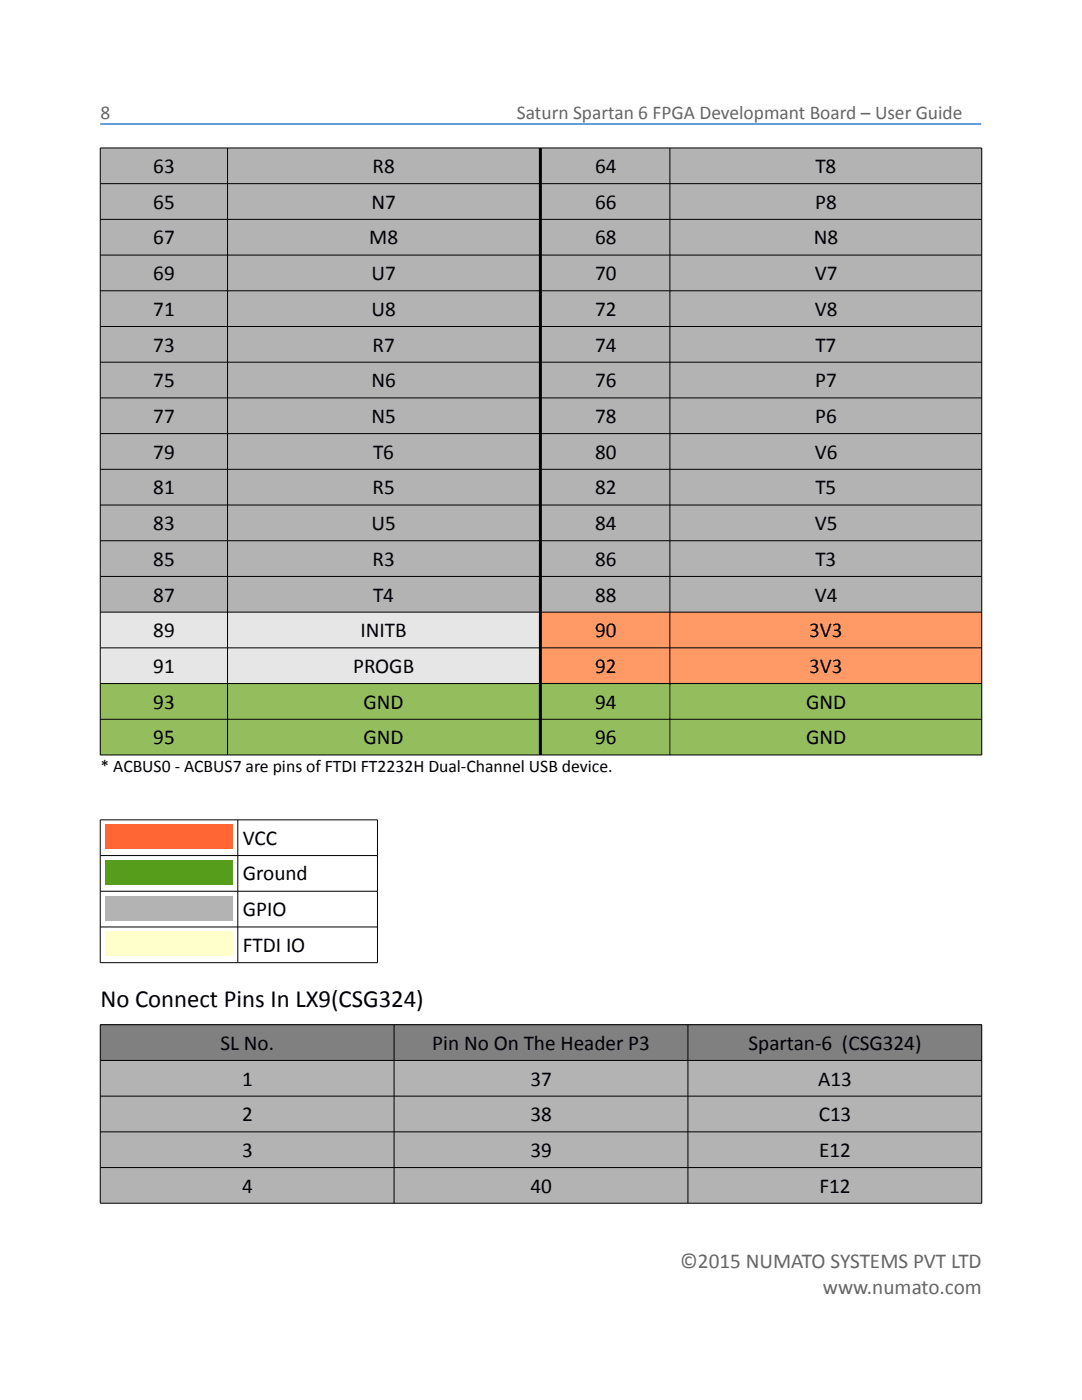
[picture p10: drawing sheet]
<svg xmlns="http://www.w3.org/2000/svg" width="216mm" height="279mm" viewBox="0 0 216 279" stroke-linecap="round" stroke-linejoin="round" font-family="sans-serif">
<defs><g id="words">
<text font-size="4.9" fill="#00000a" x="20" y="201">No Connect Pins In LX9(CSG324)</text>
<g font-size="4.2" fill="#00000a">
<text x="30.6" y="34.5">63</text>
<text x="74.3" y="34.5">R8</text>
<text x="118.7" y="34.5">64</text>
<text x="162.7" y="34.5">T8</text>
<text x="30.6" y="41.7">65</text>
<text x="74.1" y="41.7">N7</text>
<text x="118.7" y="41.7">66</text>
<text x="162.7" y="41.7">P8</text>
<text x="30.6" y="48.8">67</text>
<text x="73.7" y="48.8">M8</text>
<text x="118.7" y="48.8">68</text>
<text x="162.4" y="48.8">N8</text>
<text x="30.6" y="55.9">69</text>
<text x="74.1" y="55.9">U7</text>
<text x="118.7" y="55.9">70</text>
<text x="162.6" y="55.9">V7</text>
<text x="30.6" y="63">71</text>
<text x="74.1" y="63">U8</text>
<text x="118.7" y="63">72</text>
<text x="162.6" y="63">V8</text>
<text x="30.6" y="70.2">73</text>
<text x="74.3" y="70.2">R7</text>
<text x="118.7" y="70.2">74</text>
<text x="162.7" y="70.2">T7</text>
<text x="30.6" y="77.3">75</text>
<text x="74.1" y="77.3">N6</text>
<text x="118.7" y="77.3">76</text>
<text x="162.7" y="77.3">P7</text>
<text x="30.6" y="84.4">77</text>
<text x="74.1" y="84.4">N5</text>
<text x="118.7" y="84.4">78</text>
<text x="162.7" y="84.4">P6</text>
<text x="30.6" y="91.5">79</text>
<text x="74.4" y="91.5">T6</text>
<text x="118.7" y="91.5">80</text>
<text x="162.6" y="91.5">V6</text>
<text x="30.6" y="98.7">81</text>
<text x="74.3" y="98.7">R5</text>
<text x="118.7" y="98.7">82</text>
<text x="162.7" y="98.7">T5</text>
<text x="30.6" y="105.8">83</text>
<text x="74.1" y="105.8">U5</text>
<text x="118.7" y="105.8">84</text>
<text x="162.6" y="105.8">V5</text>
<text x="30.6" y="112.9">85</text>
<text x="74.3" y="112.9">R3</text>
<text x="118.7" y="112.9">86</text>
<text x="162.7" y="112.9">T3</text>
<text x="30.6" y="120.1">87</text>
<text x="74.4" y="120.1">T4</text>
<text x="118.7" y="120.1">88</text>
<text x="162.6" y="120.1">V4</text>
<text x="30.6" y="127.2">89</text>
<text x="71.9" y="127.2">INITB</text>
<text x="118.7" y="127.2">90</text>
<text x="161.5" y="127.2">3V3</text>
<text x="30.6" y="134.3">91</text>
<text x="70.4" y="134.3">PROGB</text>
<text x="118.7" y="134.3">92</text>
<text x="161.5" y="134.3">3V3</text>
<text x="30.6" y="141.4">93</text>
<text x="72.5" y="141.4">GND</text>
<text x="118.7" y="141.4">94</text>
<text x="160.8" y="141.4">GND</text>
<text x="30.6" y="148.6">95</text>
<text x="72.5" y="148.6">GND</text>
<text x="118.7" y="148.6">96</text>
<text x="160.8" y="148.6">GND</text>
<text x="48.4" y="168.6">VCC</text>
<text x="48.4" y="175.7">Ground</text>
<text x="48.4" y="182.8">GPIO</text>
<text x="48.4" y="190">FTDI IO</text>
<text x="44" y="209.5">SL No.</text>
<text x="86.3" y="209.5">Pin No On The Header P3</text>
<text x="149.4" y="209.5">Spartan-6 (CSG324)</text>
<text x="48.3" y="216.6">1</text>
<text x="105.9" y="216.6">37</text>
<text x="163.3" y="216.6">A13</text>
<text x="48.3" y="223.8">2</text>
<text x="105.9" y="223.8">38</text>
<text x="163.4" y="223.8">C13</text>
<text x="48.3" y="230.9">3</text>
<text x="105.9" y="230.9">39</text>
<text x="163.4" y="230.9">E12</text>
<text x="48.3" y="238">4</text>
<text x="105.9" y="238">40</text>
<text x="163.5" y="238">F12</text>
</g>
<g font-size="4.2" fill="#666">
<text x="135.7" y="253.1">©2015 NUMATO SYSTEMS PVT LTD</text>
<text x="164.2" y="258.3">www.numato.com</text>
</g>
<g font-size="3.9" fill="#666">
<text x="20" y="23.7">8</text>
<text x="103.1" y="23.7">Saturn Spartan 6 FPGA Developmant Board – User Guide</text>
</g>
<text font-size="3.5" fill="#00000a" x="20" y="154">* ACBUS0 - ACBUS7 are pins of FTDI FT2232H Dual-Channel USB device.</text>
</g></defs>
<g fill="#b3b3b3">
<path d="M20 29.5h25.4v7.1h-25.4z" fill-rule="evenodd"/>
<path d="M45.4 29.5h62.2v7.1h-62.2z" fill-rule="evenodd"/>
</g>
<path d="M107.8 29.5v7.1" fill="none" stroke="#000" stroke-width=".39"/>
<g fill="#b3b3b3">
<path d="M108 29.5h25.7v7.1h-25.7z" fill-rule="evenodd"/>
<path d="M133.7 29.5h62.2v7.1h-62.2z" fill-rule="evenodd"/>
<path d="M20 36.6h25.4v7.1h-25.4z" fill-rule="evenodd"/>
<path d="M45.4 36.6h62.2v7.1h-62.2z" fill-rule="evenodd"/>
</g>
<path d="M107.8 36.6v7.1" fill="none" stroke="#000" stroke-width=".39"/>
<g fill="#b3b3b3">
<path d="M108 36.6h25.7v7.1h-25.7z" fill-rule="evenodd"/>
<path d="M133.7 36.6h62.2v7.1h-62.2z" fill-rule="evenodd"/>
<path d="M20 43.7h25.4v7.2h-25.4z" fill-rule="evenodd"/>
<path d="M45.4 43.7h62.2v7.2h-62.2z" fill-rule="evenodd"/>
</g>
<path d="M107.8 43.7v7.2" fill="none" stroke="#000" stroke-width=".39"/>
<g fill="#b3b3b3">
<path d="M108 43.7h25.7v7.2h-25.7z" fill-rule="evenodd"/>
<path d="M133.7 43.7h62.2v7.2h-62.2z" fill-rule="evenodd"/>
<path d="M20 50.9h25.4v7.1h-25.4z" fill-rule="evenodd"/>
<path d="M45.4 50.9h62.2v7.1h-62.2z" fill-rule="evenodd"/>
</g>
<path d="M107.8 50.9v7.1" fill="none" stroke="#000" stroke-width=".39"/>
<g fill="#b3b3b3">
<path d="M108 50.9h25.7v7.1h-25.7z" fill-rule="evenodd"/>
<path d="M133.7 50.9h62.2v7.1h-62.2z" fill-rule="evenodd"/>
<path d="M20 58h25.4v7.1h-25.4z" fill-rule="evenodd"/>
<path d="M45.4 58h62.2v7.1h-62.2z" fill-rule="evenodd"/>
</g>
<path d="M107.8 58v7.1" fill="none" stroke="#000" stroke-width=".39"/>
<g fill="#b3b3b3">
<path d="M108 58h25.7v7.1h-25.7z" fill-rule="evenodd"/>
<path d="M133.7 58h62.2v7.1h-62.2z" fill-rule="evenodd"/>
<path d="M20 65.1h25.4v7.1h-25.4z" fill-rule="evenodd"/>
<path d="M45.4 65.1h62.2v7.1h-62.2z" fill-rule="evenodd"/>
</g>
<path d="M107.8 65.1v7.1" fill="none" stroke="#000" stroke-width=".39"/>
<g fill="#b3b3b3">
<path d="M108 65.1h25.7v7.1h-25.7z" fill-rule="evenodd"/>
<path d="M133.7 65.1h62.2v7.1h-62.2z" fill-rule="evenodd"/>
<path d="M20 72.2h25.4v7.2h-25.4z" fill-rule="evenodd"/>
<path d="M45.4 72.2h62.2v7.2h-62.2z" fill-rule="evenodd"/>
</g>
<path d="M107.8 72.2v7.2" fill="none" stroke="#000" stroke-width=".39"/>
<g fill="#b3b3b3">
<path d="M108 72.2h25.7v7.2h-25.7z" fill-rule="evenodd"/>
<path d="M133.7 72.2h62.2v7.2h-62.2z" fill-rule="evenodd"/>
<path d="M20 79.4h25.4v7.1h-25.4z" fill-rule="evenodd"/>
<path d="M45.4 79.4h62.2v7.1h-62.2z" fill-rule="evenodd"/>
</g>
<path d="M107.8 79.4v7.1" fill="none" stroke="#000" stroke-width=".39"/>
<g fill="#b3b3b3">
<path d="M108 79.4h25.7v7.1h-25.7z" fill-rule="evenodd"/>
<path d="M133.7 79.4h62.2v7.1h-62.2z" fill-rule="evenodd"/>
<path d="M20 86.5h25.4v7.1h-25.4z" fill-rule="evenodd"/>
<path d="M45.4 86.5h62.2v7.1h-62.2z" fill-rule="evenodd"/>
</g>
<path d="M107.8 86.5v7.1" fill="none" stroke="#000" stroke-width=".39"/>
<g fill="#b3b3b3">
<path d="M108 86.5h25.7v7.1h-25.7z" fill-rule="evenodd"/>
<path d="M133.7 86.5h62.2v7.1h-62.2z" fill-rule="evenodd"/>
<path d="M20 93.6h25.4v7.2h-25.4z" fill-rule="evenodd"/>
<path d="M45.4 93.6h62.2v7.2h-62.2z" fill-rule="evenodd"/>
</g>
<path d="M107.8 93.6v7.2" fill="none" stroke="#000" stroke-width=".39"/>
<g fill="#b3b3b3">
<path d="M108 93.6h25.7v7.2h-25.7z" fill-rule="evenodd"/>
<path d="M133.7 93.6h62.2v7.2h-62.2z" fill-rule="evenodd"/>
<path d="M20 100.8h25.4v7.1h-25.4z" fill-rule="evenodd"/>
<path d="M45.4 100.8h62.2v7.1h-62.2z" fill-rule="evenodd"/>
</g>
<path d="M107.8 100.8v7.1" fill="none" stroke="#000" stroke-width=".39"/>
<g fill="#b3b3b3">
<path d="M108 100.8h25.7v7.1h-25.7z" fill-rule="evenodd"/>
<path d="M133.7 100.8h62.2v7.1h-62.2z" fill-rule="evenodd"/>
<path d="M20 107.9h25.4v7.1h-25.4z" fill-rule="evenodd"/>
<path d="M45.4 107.9h62.2v7.1h-62.2z" fill-rule="evenodd"/>
</g>
<path d="M107.8 107.9v7.1" fill="none" stroke="#000" stroke-width=".39"/>
<g fill="#b3b3b3">
<path d="M108 107.9h25.7v7.1h-25.7z" fill-rule="evenodd"/>
<path d="M133.7 107.9h62.2v7.1h-62.2z" fill-rule="evenodd"/>
<path d="M20 115h25.4v7.1h-25.4z" fill-rule="evenodd"/>
<path d="M45.4 115h62.2v7.1h-62.2z" fill-rule="evenodd"/>
</g>
<path d="M107.8 115v7.1" fill="none" stroke="#000" stroke-width=".39"/>
<g fill="#b3b3b3">
<path d="M108 115h25.7v7.1h-25.7z" fill-rule="evenodd"/>
<path d="M133.7 115h62.2v7.1h-62.2z" fill-rule="evenodd"/>
</g>
<g fill="#e6e6e6">
<path d="M20 122.1h25.4v7.2h-25.4z" fill-rule="evenodd"/>
<path d="M45.4 122.1h62.2v7.2h-62.2z" fill-rule="evenodd"/>
</g>
<path d="M107.8 122.1v7.2" fill="none" stroke="#000" stroke-width=".39"/>
<g fill="#f96">
<path d="M108 122.1h25.7v7.2h-25.7z" fill-rule="evenodd"/>
<path d="M133.7 122.1h62.2v7.2h-62.2z" fill-rule="evenodd"/>
<path d="M134.6 123.1h60.3v5.2h-60.3z" fill-rule="evenodd"/>
</g>
<g fill="#e6e6e6">
<path d="M20 129.3h25.4v7.1h-25.4z" fill-rule="evenodd"/>
<path d="M45.4 129.3h62.2v7.1h-62.2z" fill-rule="evenodd"/>
</g>
<path d="M107.8 129.3v7.1" fill="none" stroke="#000" stroke-width=".39"/>
<g fill="#f96">
<path d="M108 129.3h25.7v7.1h-25.7z" fill-rule="evenodd"/>
<path d="M133.7 129.3h62.2v7.1h-62.2z" fill-rule="evenodd"/>
</g>
<g fill="#94bd5e">
<path d="M20 136.4h25.4v7.1h-25.4z" fill-rule="evenodd"/>
<path d="M45.4 136.4h62.2v7.1h-62.2z" fill-rule="evenodd"/>
</g>
<path d="M107.8 136.4v7.1" fill="none" stroke="#000" stroke-width=".39"/>
<g fill="#94bd5e">
<path d="M108 136.4h25.7v7.1h-25.7z" fill-rule="evenodd"/>
<path d="M133.7 136.4h62.2v7.1h-62.2z" fill-rule="evenodd"/>
<path d="M20 143.5h25.4v7.1h-25.4z" fill-rule="evenodd"/>
<path d="M45.4 143.5h62.2v7.1h-62.2z" fill-rule="evenodd"/>
</g>
<path d="M107.8 143.5v7.1" fill="none" stroke="#000" stroke-width=".39"/>
<g fill="#94bd5e">
<path d="M108 143.5h25.7v7.1h-25.7z" fill-rule="evenodd"/>
<path d="M133.7 143.5h62.2v7.1h-62.2z" fill-rule="evenodd"/>
</g>
<path d="M21 164.6h25.5v4.8h-25.5z" fill-rule="evenodd" fill="#f63"/>
<path d="M21 171.7h25.5v4.9h-25.5z" fill-rule="evenodd" fill="#579d1c"/>
<path d="M21 178.8h25.5v4.9h-25.5z" fill-rule="evenodd" fill="#b3b3b3"/>
<path d="M21 185.9h25.5v4.9h-25.5z" fill-rule="evenodd" fill="#ffc"/>
<g fill="#808080">
<path d="M20 204.5h58.6v7.1h-58.6z" fill-rule="evenodd"/>
<path d="M78.6 204.5h58.7v7.1h-58.7z" fill-rule="evenodd"/>
<path d="M137.3 204.5h58.6v7.1h-58.6z" fill-rule="evenodd"/>
</g>
<g fill="#b3b3b3">
<path d="M20 211.6h58.6v7.1h-58.6z" fill-rule="evenodd"/>
<path d="M78.6 211.6h58.7v7.1h-58.7z" fill-rule="evenodd"/>
<path d="M137.3 211.6h58.6v7.1h-58.6z" fill-rule="evenodd"/>
<path d="M20 218.7h58.6v7.1h-58.6z" fill-rule="evenodd"/>
<path d="M78.6 218.7h58.7v7.1h-58.7z" fill-rule="evenodd"/>
<path d="M137.3 218.7h58.6v7.1h-58.6z" fill-rule="evenodd"/>
<path d="M20 225.8h58.6v7.2h-58.6z" fill-rule="evenodd"/>
<path d="M78.6 225.8h58.7v7.2h-58.7z" fill-rule="evenodd"/>
<path d="M137.3 225.8h58.6v7.2h-58.6z" fill-rule="evenodd"/>
<path d="M20 233h58.6v7.1h-58.6z" fill-rule="evenodd"/>
<path d="M78.6 233h58.7v7.1h-58.7z" fill-rule="evenodd"/>
<path d="M137.3 233h58.6v7.1h-58.6z" fill-rule="evenodd"/>
</g>
<g fill="#fff">
<path d="M20 20h2v4.8h-2z" fill-rule="evenodd"/>
<path d="M22 20h6.1v4.8h-6.1z" fill-rule="evenodd"/>
</g>
<g fill="none" stroke="#000" stroke-width=".2">
<path d="M20 29.5h175.9v121.2h-175.9zM20 36.7h175.9M45.4 29.5v121.2M107.6 29.5v121.2M108 29.5v121.2M133.7 29.5v121.2M20 43.8h175.9M20 50.9h175.9M20 58h175.9M20 65.2h175.9M20 72.3h175.9M20 79.4h175.9"/>
<path d="M20 86.5h175.9M20 93.7h175.9M20 100.8h175.9M20 107.9h175.9M20 115h175.9M20 122.2h175.9M20 129.3h175.9M20 136.4h175.9M20 143.5h175.9M20 163.6h55.3v28.5h-55.3zM20 170.7h55.3M20 177.9h55.3"/>
<path d="M47.4 163.6v28.5M20 185h55.3M20 204.5h175.9v35.6h-175.9zM20 211.6h175.9M20 218.8h175.9M78.6 204.5v35.6M137.3 204.5v35.6M20 225.9h175.9M20 233h175.9"/>
</g>
<path d="M20 24.8h175.8" fill="none" stroke="#06c" stroke-width=".25"/>
<use href="#words"/>
</svg>
